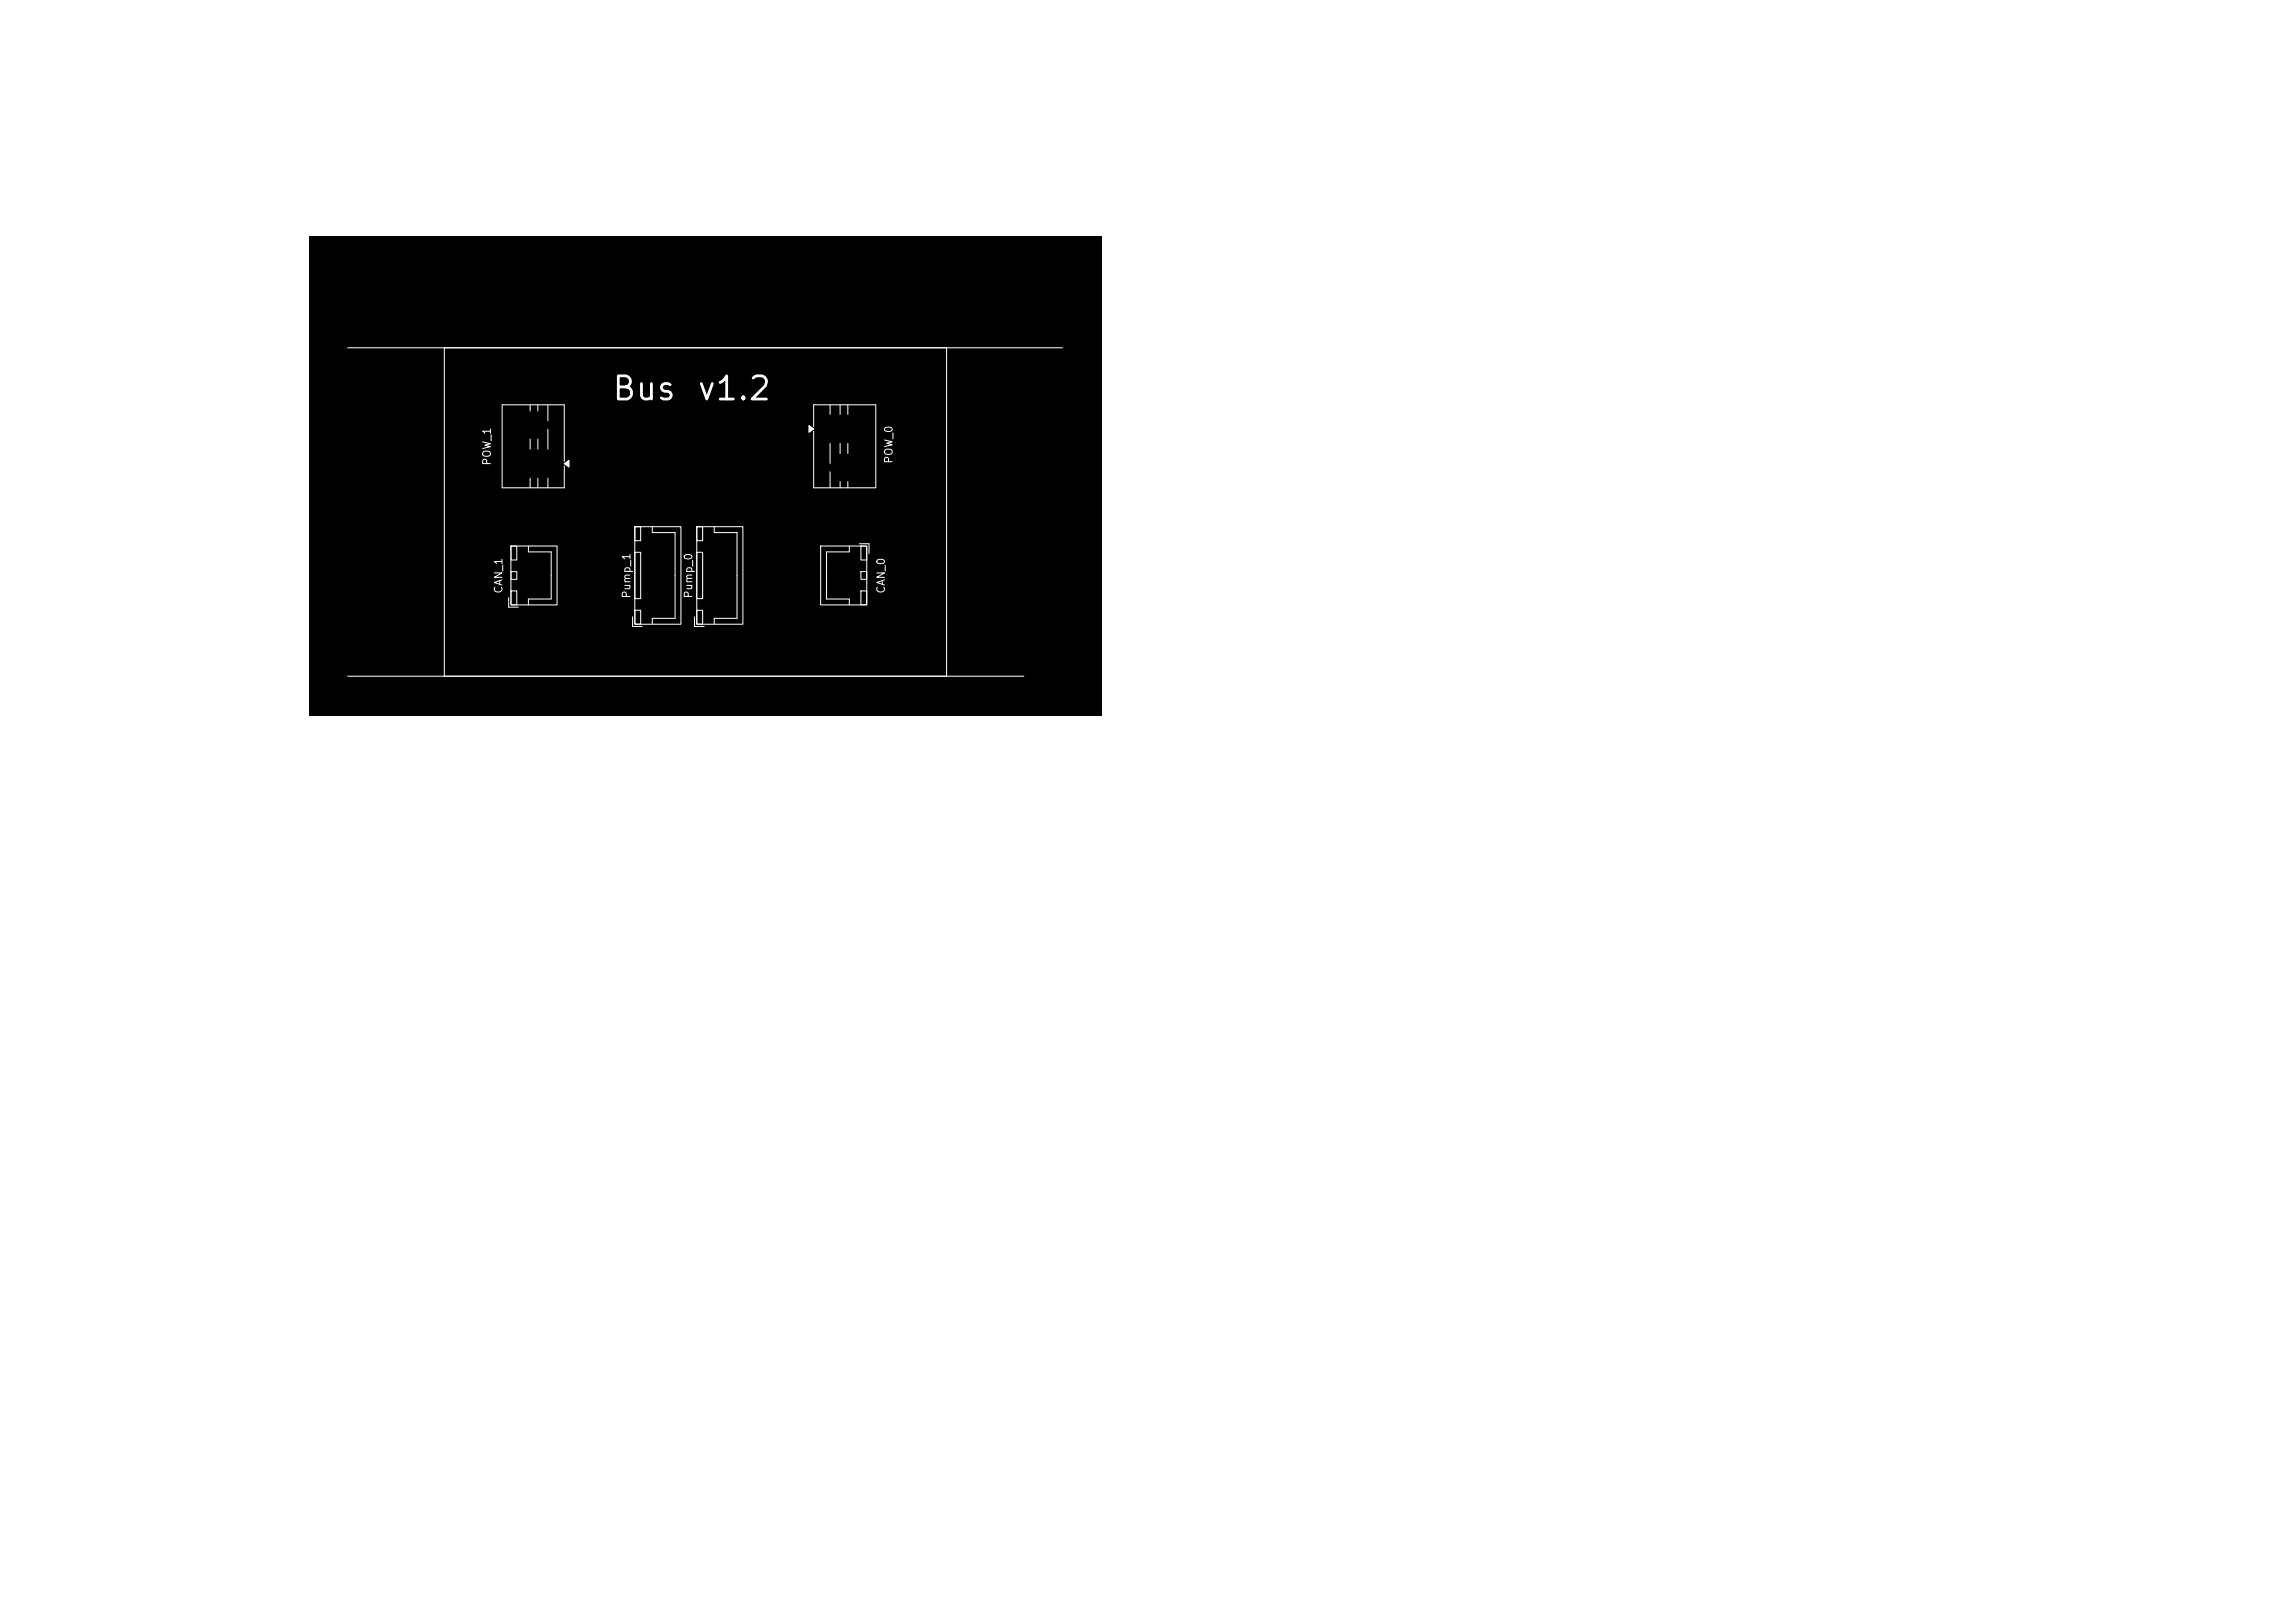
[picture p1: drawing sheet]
<svg xmlns="http://www.w3.org/2000/svg" width="297mm" height="210mm" viewBox="0 0 297 210" stroke-linecap="round" stroke-linejoin="round" font-family="sans-serif">
<defs><g id="words">
<g font-size="3" fill="#fff">
<text x="79" y="52.5">Bus</text>
<text x="90" y="52.5">v1.2</text>
</g>
<g font-size="1" fill="#fff">
<text x="63.8" y="60.3" transform="rotate(-90 63.8 60.3)">POW_1</text>
<text x="115.8" y="60.1" transform="rotate(-90 115.8 60.1)">POW_0</text>
<text x="65.3" y="76.9" transform="rotate(-90 65.3 76.9)">CAN_1</text>
<text x="81.8" y="77.5" transform="rotate(-90 81.8 77.5)">Pump_1</text>
<text x="89.8" y="77.5" transform="rotate(-90 89.8 77.5)">Pump_0</text>
<text x="114.8" y="76.9" transform="rotate(-90 114.8 76.9)">CAN_0</text>
</g>
</g></defs>
<path d="M40 30.5h102.5v62.1h-102.5z" fill="#000"/>
<path d="M104.7 55.1l.6 .4-.6 .4zM105.3 55.2v-2.8h8v10.7h-8v-7.3M107.4 52.4v1.2M107.4 57.4v2.6M108.7 52.4v1.2M108.7 57.4v1.3M109.7 52.4v1.2M109.7 57.4v1.3M107.4 61v2.1M108.7 62.3v.8M109.7 62.3v.8" fill="none" stroke="#fff" stroke-width=".13"/>
<path d="M104.7 55.1l.6 .4-.6 .4z" fill="#fff"/>
<g fill="none" stroke="#fff" stroke-width=".13">
<path d="M68.6 52.4v.8M68.6 56.8v1.3M69.6 52.4v.8M69.6 56.8v1.3M70.9 52.4v2.1M70.9 55.5v2.6M73 60l.6-.4v.8zM73 59.7v-7.3h-8v10.7h8v-2.8M65.8 77.3v1.3h1.3M66.1 70.7h6v7.6h-6zM66.1 70.7h.8v1.8h-.8zM66.1 74h.8v1h-.8z"/>
<path d="M66.1 76.5h.8v1.8h-.8zM68.4 70.7v.7h2.9v6.1h-2.9v.8M68.6 61.9v1.2M69.6 61.9v1.2M70.9 61.9v1.2M81.9 79.8v1.3h1.2M82.2 68.2h5.9v12.6h-5.9zM82.2 68.2h.7v1.8h-.7zM82.2 71.5h.7v6h-.7zM82.2 79h.7v1.8h-.7zM84.4 68.2v.7h3v11.1h-3v.8M89.9 79.8v1.3h1.2"/>
<path d="M90.2 68.2h5.9v12.6h-5.9zM90.2 68.2h.7v1.8h-.7zM90.2 71.5h.7v6h-.7zM90.2 79h.7v1.8h-.7zM92.4 68.2v.7h3v11.1h-3v.8M106.2 70.7h6v7.6h-6zM109.9 70.7v.7h-2.9v6.1h2.9v.8M111.2 70.4h1.3v1.2M111.4 70.7h.8v1.8h-.8zM111.4 74h.8v1h-.8zM111.4 76.5h.8v1.8h-.8z"/>
</g>
<path d="M73 60l.6-.4v.8z" fill="#fff"/>
<path d="M45 45h92.5M57.5 45h65v42.5h-65zM45 87.5h87.5" fill="none" stroke="#fff" stroke-width=".13"/>
<use href="#words"/>
</svg>
